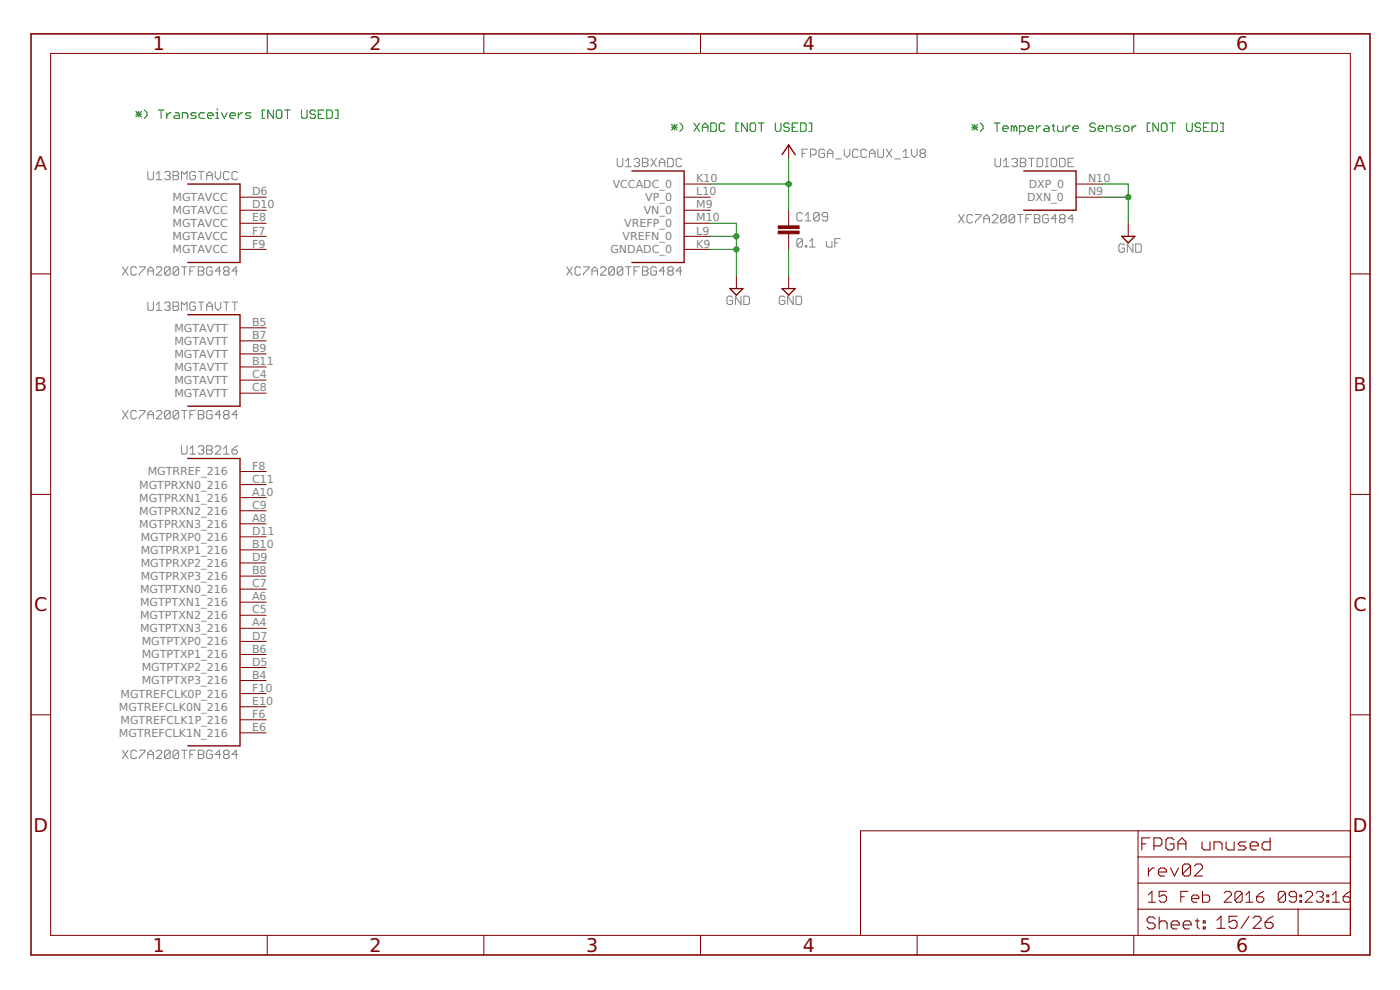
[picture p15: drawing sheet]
<svg xmlns="http://www.w3.org/2000/svg" width="420mm" height="297mm" viewBox="0 0 420 297" stroke-linecap="round" stroke-linejoin="round" font-family="sans-serif">
<defs><g id="words">
<g font-size="5.7" fill="#800000">
<text x="45.9" y="15.1">1</text>
<text x="110.9" y="15.1">2</text>
<text x="175.9" y="15.1">3</text>
<text x="240.9" y="15.1">4</text>
<text x="305.9" y="15.1">5</text>
<text x="371" y="15.1">6</text>
<text x="10.3" y="51.1">A</text>
<text x="406.2" y="51.1">A</text>
<text x="10.3" y="117.3">B</text>
<text x="406.2" y="117.3">B</text>
<text x="10.3" y="183.4">C</text>
<text x="406.2" y="183.4">C</text>
<text x="10.1" y="249.6">D</text>
<text x="406" y="249.6">D</text>
<text x="45.9" y="285.6">1</text>
<text x="110.9" y="285.6">2</text>
<text x="175.9" y="285.6">3</text>
<text x="240.9" y="285.6">4</text>
<text x="305.9" y="285.6">5</text>
<text x="371" y="285.6">6</text>
</g>
<g font-size="3.3" fill="#808080">
<text x="75.6" y="58.6">D6</text>
<text x="183.9" y="56.4">VCCADC_0</text>
<text x="208.9" y="54.7">K10</text>
<text x="208.9" y="58.6">L10</text>
<text x="308.7" y="56.4">DXP_0</text>
<text x="326.5" y="54.7">N10</text>
<text x="326.5" y="58.6">N9</text>
<text x="51.8" y="60.3">MGTAVCC</text>
<text x="51.8" y="64.2">MGTAVCC</text>
<text x="75.6" y="62.5">D10</text>
<text x="193.2" y="64.2">VN_0</text>
<text x="193.7" y="60.3">VP_0</text>
<text x="208.9" y="62.5">M9</text>
<text x="308.2" y="60.3">DXN_0</text>
<text x="51.8" y="68.2">MGTAVCC</text>
<text x="75.6" y="66.4">E8</text>
<text x="75.6" y="70.4">F7</text>
<text x="187.3" y="68.2">VREFP_0</text>
<text x="208.9" y="66.4">M10</text>
<text x="208.9" y="70.4">L9</text>
<text x="51.8" y="72.1">MGTAVCC</text>
<text x="51.8" y="76">MGTAVCC</text>
<text x="75.6" y="74.3">F9</text>
<text x="183.2" y="76">GNDADC_0</text>
<text x="186.9" y="72.1">VREFN_0</text>
<text x="208.9" y="74.3">K9</text>
<text x="52.3" y="99.5">MGTAVTT</text>
<text x="75.6" y="97.8">B5</text>
<text x="75.6" y="101.7">B7</text>
<text x="52.3" y="103.4">MGTAVTT</text>
<text x="52.3" y="107.4">MGTAVTT</text>
<text x="75.6" y="105.6">B9</text>
<text x="52.3" y="111.3">MGTAVTT</text>
<text x="75.6" y="109.6">B11</text>
<text x="75.6" y="113.5">C4</text>
<text x="52.3" y="115.2">MGTAVTT</text>
<text x="52.3" y="119.1">MGTAVTT</text>
<text x="75.6" y="117.4">C8</text>
<text x="44.3" y="142.7">MGTRREF_216</text>
<text x="75.6" y="140.9">F8</text>
<text x="41.8" y="146.6">MGTPRXN0_216</text>
<text x="75.6" y="144.8">C11</text>
<text x="75.6" y="148.8">A10</text>
<text x="41.8" y="150.5">MGTPRXN1_216</text>
<text x="41.8" y="154.4">MGTPRXN2_216</text>
<text x="75.6" y="152.7">C9</text>
<text x="41.8" y="158.3">MGTPRXN3_216</text>
<text x="75.6" y="156.6">A8</text>
<text x="75.6" y="160.5">D11</text>
<text x="42.2" y="162.3">MGTPRXP0_216</text>
<text x="42.2" y="166.2">MGTPRXP1_216</text>
<text x="75.6" y="164.4">B10</text>
<text x="42.2" y="170.1">MGTPRXP2_216</text>
<text x="75.6" y="168.4">D9</text>
<text x="75.6" y="172.3">B8</text>
<text x="42" y="177.9">MGTPTXN0_216</text>
<text x="42.2" y="174">MGTPRXP3_216</text>
<text x="75.6" y="176.2">C7</text>
<text x="42" y="181.9">MGTPTXN1_216</text>
<text x="42" y="185.8">MGTPTXN2_216</text>
<text x="75.6" y="180.1">A6</text>
<text x="75.6" y="184.1">C5</text>
<text x="42" y="189.7">MGTPTXN3_216</text>
<text x="75.6" y="188">A4</text>
<text x="75.6" y="191.9">D7</text>
<text x="42.5" y="193.6">MGTPTXP0_216</text>
<text x="42.5" y="197.5">MGTPTXP1_216</text>
<text x="75.6" y="195.8">B6</text>
<text x="42.5" y="201.5">MGTPTXP2_216</text>
<text x="75.6" y="199.7">D5</text>
<text x="75.6" y="203.7">B4</text>
<text x="36.2" y="209.3">MGTREFCLK0P_216</text>
<text x="42.5" y="205.4">MGTPTXP3_216</text>
<text x="75.6" y="207.6">F10</text>
<text x="35.7" y="213.2">MGTREFCLK0N_216</text>
<text x="75.6" y="211.5">E10</text>
<text x="75.6" y="215.4">F6</text>
<text x="35.7" y="221.1">MGTREFCLK1N_216</text>
<text x="36.2" y="217.1">MGTREFCLK1P_216</text>
<text x="75.6" y="219.3">E6</text>
</g>
</g></defs>
<g fill="none" stroke="#808080" stroke-width=".3">
<path d="M44.4 51.4v2.1l.4 .4h.8l.4-.4v-2.1M46.9 53.9h1.7M46.9 52.3l.8-.9v2.5M49.4 51.8l.4-.4h.9l.4 .4v.5l-.4 .4M50.2 52.7h.5M50.7 52.7l.4 .4v.4l-.4 .4h-.9l-.4-.4M51.9 51.4h1.3l.4 .4v.5l-.4 .4 .4 .4v.4l-.4 .4h-1.3zM51.9 52.7h1.3M54.5 53.9v-2.5l.8 .9 .8-.9v2.5M58.7 51.8l-.4-.4h-.9l-.4 .4v1.7l.4 .4h.9l.4-.4v-.8h-.9M59.5 51.4h1.7M60.3 51.4v2.5"/>
<path d="M62 53.9v-1.6l.9-.9 .8 .9v1.6M62 52.7h1.7M64.6 51.4v1.7l.8 .8 .9-.8v-1.7M68.8 51.8l-.5-.4h-.8l-.4 .4v1.7l.4 .4h.8l.5-.4M71.3 51.8l-.4-.4h-.9l-.4 .4v1.7l.4 .4h.9l.4-.4M185.2 47.5v2.1l.5 .4h.8l.4-.4v-2.1M187.7 48.3l.9-.8v2.5M187.7 50h1.7M190.3 47.9l.4-.4h.8l.5 .4v.4l-.5 .5M191.1 48.8h.4M191.5 48.8l.5 .4v.4l-.5 .4h-.8l-.4-.4M192.8 47.5h1.3l.4 .4v.4l-.4 .5 .4 .4v.4l-.4 .4h-1.3z"/>
<path d="M192.8 48.8h1.3M195.3 47.5l1.7 2.5M197 47.5l-1.7 2.5M197.9 48.8h1.6M197.9 50v-1.7l.8-.8 .8 .8v1.7M200.4 47.5h1.2l.5 .4v1.7l-.5 .4h-1.2zM204.6 47.9l-.4-.4h-.9l-.4 .4v1.7l.4 .4h.9l.4-.4M240.7 46h.9M242.4 44.8h-1.7v2.5M243.2 46.4h1.3l.4-.4v-.8l-.4-.4h-1.3v2.5M247.5 45.2l-.5-.4h-.8l-.4 .4v1.7l.4 .4h.8l.5-.4v-.9h-.9M248.3 46h1.7"/>
<path d="M248.3 47.3v-1.7l.8-.8 .9 .8v1.7M250.8 47.7h1.7M253.4 44.8v1.6l.8 .9 .8-.9v-1.6M257.6 45.2l-.5-.4h-.8l-.4 .4v1.7l.4 .4h.8l.5-.4M260.1 45.2l-.4-.4h-.9l-.4 .4v1.7l.4 .4h.9l.4-.4M260.9 46h1.7M260.9 47.3v-1.7l.9-.8 .8 .8v1.7M263.5 44.8v2.1l.4 .4h.8l.4-.4v-2.1M266 44.8l1.7 2.5M267.7 44.8l-1.7 2.5M268.5 47.7h1.7M271 47.3h1.7"/>
<path d="M271 45.6l.9-.8v2.5M273.6 44.8v1.6l.8 .9 .9-.9v-1.6M276.5 46l-.4-.4v-.4l.4-.4h.8l.5 .4v.4l-.5 .4M276.5 46h.8M276.5 46l-.4 .4v.5l.4 .4h.8l.5-.4v-.5l-.5-.4M298.6 47.5v2.1l.4 .4h.9l.4-.4v-2.1M301.2 48.3l.8-.8v2.5M301.2 50h1.6M303.7 47.9l.4-.4h.8l.5 .4v.4l-.5 .5M304.5 48.8h.4M304.9 48.8l.5 .4v.4l-.5 .4h-.8l-.4-.4M306.2 47.5h1.3l.4 .4v.4l-.4 .5 .4 .4v.4l-.4 .4h-1.3z"/>
<path d="M306.2 48.8h1.3M308.7 47.5h1.7M309.6 47.5v2.5M311.3 47.5h1.2l.4 .4v1.7l-.4 .4h-1.2zM313.8 50h.8M313.8 47.5h.8M314.2 47.5v2.5M315.5 47.9l.4-.4h.8l.4 .4v1.7l-.4 .4h-.8l-.4-.4zM318 47.5h1.3l.4 .4v1.7l-.4 .4h-1.3zM320.5 48.8h.9M322.2 47.5h-1.7v2.5h1.7M240.8 64.2l-.4-.4h-.8l-.4 .4v1.7l.4 .4h.8l.4-.4"/>
<path d="M240.8 72l-.4-.4h-.8l-.4 .4v1.7M240.8 72v1.7l-.4 .4h-.8l-.4-.4M240.8 72l-1.6 1.7M241.7 73.7h.4v.4h-.4zM241.7 66.3h1.7M241.7 64.6l.8-.8v2.5M243 74.1h1.6M243 72.5l.8-.9v2.5M245.9 64.2l-.4-.4h-.9l-.4 .4v1.7M245.9 64.2v1.7l-.4 .4h-.9l-.4-.4M245.9 64.2l-1.7 1.7M248 72.5v1.2l.4 .4h1.3v-1.6"/>
<path d="M248.4 65h-1.2l-.5-.4v-.4l.5-.4h.8l.4 .4v1.7l-.4 .4h-.8l-.5-.4M250.5 72.9h.9M252.2 71.6h-1.7v2.5M287.7 64.4l1.6 2.5M289.3 64.4l-1.6 2.5M291.9 64.8l-.4-.4h-.9l-.4 .4v1.7l.4 .4h.9l.4-.4M292.7 64.4h1.7v.4l-1.7 1.7v.4M295.3 66.9v-1.7l.8-.8 .8 .8v1.7M295.3 65.6h1.6M297.8 64.8l.4-.4h.8l.4 .4v.4l-1.6 1.7h1.6M302 64.8l-.4-.4h-.9l-.4 .4v1.7M302 64.8v1.7l-.4 .4h-.9l-.4-.4"/>
<path d="M302 64.8l-1.7 1.7M304.5 64.8l-.4-.4h-.8l-.5 .4v1.7M304.5 64.8v1.7l-.4 .4h-.8l-.5-.4M304.5 64.8l-1.7 1.7M305.4 64.4h1.6M306.2 64.4v2.5M307.9 65.6h.8M309.6 64.4h-1.7v2.5M310.4 64.4h1.3l.4 .4v.4l-.4 .4 .4 .4v.5l-.4 .4h-1.3zM310.4 65.6h1.3M314.6 64.8l-.4-.4h-.8l-.5 .4v1.7l.5 .4h.8l.4-.4v-.9h-.8M317.1 65.6h-1.6l1.2-1.2v2.5"/>
<path d="M318.4 65.6l-.4-.4v-.4l.4-.4h.9l.4 .4v.4l-.4 .4M318.4 65.6l-.4 .4v.5l.4 .4h.9l.4-.4v-.5l-.4-.4M318.4 65.6h.9M322.2 65.6h-1.7l1.3-1.2v2.5M337.5 73.6l-.5-.4h-.8l-.4 .4v1.7l.4 .4h.8l.5-.4v-.9h-.9M340 73.2v2.5l-1.7-2.5v2.5M340.8 73.2h1.3l.4 .4v1.7l-.4 .4h-1.3zM36.8 80.1l1.6 2.4M38.4 80.1l-1.6 2.4M41 80.5l-.4-.4h-.9l-.4 .4v1.6l.4 .4h.9l.4-.4M41.8 80.1h1.7v.4l-1.7 1.6v.4M44.4 82.5v-1.6l.8-.8 .8 .8v1.6"/>
<path d="M44.4 90.6v2.1l.4 .4h.8l.4-.4v-2.1M44.4 81.3h1.6M46.9 80.5l.4-.4h.8l.5 .4v.4l-1.7 1.6h1.7M46.9 91.5l.8-.9v2.5M46.9 93.1h1.7M49.4 91.1l.4-.5h.9l.4 .5v.4l-.4 .4M50.2 91.9h.5M50.7 91.9l.4 .4v.4l-.4 .4h-.9l-.4-.4M51.1 80.5l-.4-.4h-.9l-.4 .4v1.6M51.1 80.5v1.6l-.4 .4h-.9l-.4-.4M51.1 80.5l-1.7 1.6M51.9 90.6h1.3l.4 .5v.4l-.4 .4 .4 .4v.4l-.4 .4h-1.3z"/>
<path d="M51.9 91.9h1.3M53.6 80.5l-.4-.4h-.9l-.4 .4v1.6M53.6 80.5v1.6l-.4 .4h-.9l-.4-.4M53.6 80.5l-1.7 1.6M54.5 80.1h1.6M54.5 93.1v-2.5l.8 .9 .8-.9v2.5M55.3 80.1v2.4M57 81.3h.8M58.7 80.1h-1.7v2.4M58.7 91.1l-.4-.5h-.9l-.4 .5v1.6l.4 .4h.9l.4-.4v-.8h-.9M59.5 80.1h1.3l.4 .4v.4l-.4 .4 .4 .4v.4l-.4 .4h-1.3zM59.5 81.3h1.3"/>
<path d="M59.5 90.6h1.7M60.3 90.6v2.5M62 93.1v-1.6l.9-.9 .8 .9v1.6M62 91.9h1.7M63.7 80.5l-.4-.4h-.8l-.5 .4v1.6l.5 .4h.8l.4-.4v-.8h-.8M64.6 90.6v1.7l.8 .8 .9-.8v-1.7M66.3 81.3h-1.7l1.2-1.2v2.4M67.1 90.6h1.7M67.5 81.3l-.4-.4v-.4l.4-.4h.8l.5 .4v.4l-.5 .4M67.5 81.3l-.4 .4v.4l.4 .4h.8l.5-.4v-.4l-.5-.4M67.5 81.3h.8M67.9 90.6v2.5"/>
<path d="M69.6 90.6h1.7M70.5 90.6v2.5M71.3 81.3h-1.7l1.3-1.2v2.4M170.1 80.1l1.6 2.4M171.7 80.1l-1.6 2.4M174.3 80.5l-.5-.4h-.8l-.4 .4v1.6l.4 .4h.8l.5-.4M175.1 80.1h1.7v.4l-1.7 1.6v.4M177.7 81.3h1.6M177.7 82.5v-1.6l.8-.8 .8 .8v1.6M180.2 80.5l.4-.4h.8l.4 .4v.4l-1.6 1.6h1.6M184.4 80.5l-.4-.4h-.9l-.4 .4v1.6M184.4 80.5v1.6l-.4 .4h-.9l-.4-.4"/>
<path d="M184.4 80.5l-1.7 1.6M186.9 80.5l-.4-.4h-.8l-.5 .4v1.6M186.9 80.5v1.6l-.4 .4h-.8l-.5-.4M186.9 80.5l-1.7 1.6M187.7 80.1h1.7M188.6 80.1v2.4M190.3 81.3h.8M192 80.1h-1.7v2.4M192.8 80.1h1.3l.4 .4v.4l-.4 .4 .4 .4v.4l-.4 .4h-1.3zM192.8 81.3h1.3M197 80.5l-.4-.4h-.9l-.4 .4v1.6l.4 .4h.9l.4-.4v-.8h-.8M199.5 81.3h-1.6l1.2-1.2v2.4"/>
<path d="M200.8 81.3l-.4-.4v-.4l.4-.4h.8l.5 .4v.4l-.5 .4M200.8 81.3l-.4 .4v.4l.4 .4h.8l.5-.4v-.4l-.5-.4M200.8 81.3h.8M204.6 81.3h-1.7l1.3-1.2v2.4M219.9 89.3l-.5-.4h-.8l-.4 .4v1.7l.4 .4h.8l.5-.4v-.9h-.9M222.4 88.9v2.5l-1.7-2.5v2.5M223.2 88.9h1.3l.4 .4v1.7l-.4 .4h-1.3zM235.5 89.3l-.4-.4h-.8l-.4 .4v1.7l.4 .4h.8l.4-.4v-.9h-.8M238.1 88.9v2.5l-1.7-2.5v2.5M238.9 88.9h1.3l.4 .4v1.7l-.4 .4h-1.3zM36.8 123.2l1.6 2.5M38.4 123.2l-1.6 2.5"/>
<path d="M41 123.6l-.4-.4h-.9l-.4 .4v1.7l.4 .4h.9l.4-.4M41.8 123.2h1.7v.4l-1.7 1.7v.4M44.4 125.7v-1.7l.8-.8 .8 .8v1.7M44.4 124.4h1.6M46.9 123.6l.4-.4h.8l.5 .4v.4l-1.7 1.7h1.7M51.1 123.6l-.4-.4h-.9l-.4 .4v1.7M51.1 123.6v1.7l-.4 .4h-.9l-.4-.4M51.1 123.6l-1.7 1.7M53.6 123.6l-.4-.4h-.9l-.4 .4v1.7M53.6 123.6v1.7l-.4 .4h-.9l-.4-.4M53.6 123.6l-1.7 1.7M54.5 123.2h1.6"/>
<path d="M54.5 133.8v2l.4 .5h.8l.4-.5v-2M55.3 123.2v2.5M57 124.4h.8M57 136.3h1.7M57 134.6l.8-.8v2.5M58.7 123.2h-1.7v2.5M59.5 123.2h1.3l.4 .4v.4l-.4 .4 .4 .4v.5l-.4 .4h-1.3zM59.5 134.2l.4-.4h.9l.4 .4v.4l-.4 .4M59.5 124.4h1.3M60.3 135h.5M60.8 135l.4 .4v.4l-.4 .5h-.9l-.4-.5M62 133.8h1.3l.4 .4v.4l-.4 .4 .4 .4v.4l-.4 .5h-1.3z"/>
<path d="M62 135h1.3M63.7 123.6l-.4-.4h-.8l-.5 .4v1.7l.5 .4h.8l.4-.4v-.9h-.8M64.6 134.2l.4-.4h.8l.5 .4v.4l-1.7 1.7h1.7M66.3 124.4h-1.7l1.2-1.2v2.5M67.1 136.3h1.7M67.1 134.6l.8-.8v2.5M67.5 124.4l-.4-.4v-.4l.4-.4h.8l.5 .4v.4l-.5 .4M67.5 124.4l-.4 .4v.5l.4 .4h.8l.5-.4v-.5l-.5-.4M67.5 124.4h.8M69.6 135h1.3l.4 .4v.4l-.4 .5h-.9l-.4-.5zM71.3 124.4h-1.7l1.3-1.2v2.5M71.3 133.8l-.8 .4-.9 .8"/>
<path d="M36.8 225.1l1.6 2.5M38.4 225.1l-1.6 2.5M41 225.5l-.4-.4h-.9l-.4 .4v1.7l.4 .4h.9l.4-.4M41.8 225.1h1.7v.4l-1.7 1.7v.4M44.4 227.6v-1.7l.8-.8 .8 .8v1.7M44.4 226.4h1.6M46.9 225.5l.4-.4h.8l.5 .4v.4l-1.7 1.7h1.7M51.1 225.5l-.4-.4h-.9l-.4 .4v1.7M51.1 225.5v1.7l-.4 .4h-.9l-.4-.4M51.1 225.5l-1.7 1.7M53.6 225.5l-.4-.4h-.9l-.4 .4v1.7M53.6 225.5v1.7l-.4 .4h-.9l-.4-.4"/>
<path d="M53.6 225.5l-1.7 1.7M54.5 225.1h1.6M55.3 225.1v2.5M57 226.4h.8M58.7 225.1h-1.7v2.5M59.5 225.1h1.3l.4 .4v.4l-.4 .5 .4 .4v.4l-.4 .4h-1.3zM59.5 226.4h1.3M63.7 225.5l-.4-.4h-.8l-.5 .4v1.7l.5 .4h.8l.4-.4v-.8h-.8M66.3 226.4h-1.7l1.2-1.3v2.5M67.5 226.4l-.4-.5v-.4l.4-.4h.8l.5 .4v.4l-.5 .5M67.5 226.4l-.4 .4v.4l.4 .4h.8l.5-.4v-.4l-.5-.4M67.5 226.4h.8"/>
<path d="M71.3 226.4h-1.7l1.3-1.3v2.5"/>
</g>
<g fill="none" stroke="#800000" stroke-width=".32">
<path d="M342.7 253.2h1.2M345.1 251.4h-2.4v3.6M346.3 253.8h1.8l.6-.6v-1.2l-.6-.6h-1.8v3.6M352.3 252l-.6-.6h-1.2l-.6 .6v2.4l.6 .6h1.2l.6-.6v-1.2h-1.2M353.5 253.2h2.4M353.5 255v-2.4l1.2-1.2 1.2 1.2v2.4M357.3 259.8v2.5l-.6 .5h-1.2l-.6-.5M357.3 259.8l-.6-.6h-1.2l-.6 .6v2.5M357.3 259.8l-2.4 2.5M358.5 259.8l.6-.6h1.2l.6 .6v.6l-2.4 2.4h2.4M360.7 252.6v1.8l.6 .6h1.8v-2.4M364.3 255v-2.4h1.9l.6 .6v1.8"/>
<path d="M368 252.6v1.8l.6 .6h1.8v-2.4M374 252.6h-1.8l-.6 .6 .6 .6h1.2l.6 .6-.6 .6h-1.8M375.2 253.8h2.4v-.6l-.6-.6h-1.2l-.6 .6v1.2l.6 .6h1.2M381.2 251.4v3.6h-1.8l-.6-.6v-1.2l.6-.6h1.8M344.7 260.4v2.4M346.5 260.4h-.7l-1.1 1.2M346.7 275.7l-.6-.6h-1.2l-.6 .6v.6l.6 .6h1.2l.6 .6v.6l-.6 .6h-1.2l-.6-.6M347.7 261.6h2.4v-.6l-.6-.6h-1.2l-.6 .6v1.3l.6 .5h1.2M347.9 275.1v3.6M347.9 276.9l.6-.6h1.2l.6 .6v1.8M351.3 260.4l1.2 2.4 1.2-2.4M351.5 277.5h2.4v-.6l-.6-.6h-1.2l-.6 .6v1.2l.6 .6h1.2"/>
<path d="M355.1 277.5h2.4v-.6l-.6-.6h-1.2l-.6 .6v1.2l.6 .6h1.2M358.7 276.3h1.2M359.3 275.7v2.4l.6 .6M361.1 276.3h.6v.6h-.6zM361.1 278.1h.6v.6h-.6zM365.2 276.1l1.2-1.2v3.6M365.2 278.5h2.4M371.2 274.9h-2.3v1.8l1.1-.6h.6l.6 .6v1.2l-.6 .6h-1.2l-.5-.6M374.9 274.9l-2.5 3.6M376.1 275.5l.6-.6h1.2l.6 .6v.6l-2.4 2.4h2.4M379.7 276.7h1.8l.6 .6v.6l-.6 .6h-1.2l-.6-.6zM382.1 274.9l-1.2 .6-1.2 1.2"/>
</g>
<path d="M56.3 55.2h15.7v23.6h-15.7M189.6 51.3h15.7v27.5h-15.7M234.7 46.4l2-2.9 2 2.9M307.3 51.3h15.6v11.8h-15.6M336.7 70.9h3.9l-2 2zM56.3 94.4h15.7v27.5h-15.7M219 86.6h4l-2 2zM234.7 86.6h4l-2 2zM56.3 137.6h15.7v86.2h-15.7" fill="none" stroke="#800000" stroke-width=".4"/>
<g fill="none" stroke="#800000" stroke-width=".3">
<path d="M15.2 16h390.1v264.6h-390.1zM80.2 10.2v5.8M145.2 10.2v5.8M210.2 10.2v5.8M275.2 10.2v5.8M340.3 10.2v5.8M72 59.2h7.9M205.3 59.2h7.9M205.3 55.2h7.9M236.7 43.5v3.9M322.9 59.2h7.9M322.9 55.2h7.9"/>
<path d="M72 63.1h7.9M72 67h7.9M72 70.9h7.9M72 74.8h7.9M205.3 63.1h7.9M205.3 67h7.9M205.3 70.9h7.9M205.3 74.8h7.9M236.7 63.1v4.7M236.7 70.1v4.7M338.6 67v3.9M9.3 82.2h5.9"/>
<path d="M72 98.4h7.9M221 82.7v3.9M236.7 82.7v3.9M405.3 82.2h5.8M72 102.3h7.9M72 106.2h7.9M72 110.1h7.9M72 114h7.9M72 118h7.9M9.3 148.3h5.9M72 141.5h7.9M72 145.4h7.9"/>
<path d="M72 149.3h7.9M72 153.2h7.9M72 157.2h7.9M405.3 148.3h5.8M72 161.1h7.9M72 165h7.9M72 168.9h7.9M72 172.8h7.9M72 176.8h7.9M72 180.7h7.9M72 184.6h7.9M72 188.5h7.9"/>
<path d="M72 192.4h7.9M72 196.4h7.9M9.3 214.5h5.9M72 200.3h7.9M72 204.2h7.9M72 208.1h7.9M72 212h7.9M72 216h7.9M72 219.9h7.9M405.3 214.5h5.8M341.5 249.3v31.3M341.5 257.1h63.8"/>
<path d="M405.3 249.3h-147v31.3M341.5 272.8h63.8M341.5 265h63.8M344.6 268.5l1.1-1.1v3.3M344.6 270.7h2.2M350.1 267.4h-2.2v1.7l1.1-.6h.5l.6 .6v1.1l-.6 .5h-1.1l-.5-.5M354.4 269.1h1.1M356.6 267.4h-2.2v3.3M357.6 269.6h2.2v-.5l-.5-.6h-1.1l-.6 .6v1.1l.6 .5h1.1M360.9 267.4v3.3h1.6l.6-.5v-1.1l-.6-.6h-1.6M367.4 268l.5-.6h1.1l.5 .6v.5l-2.1 2.2h2.1M372.8 268v2.2l-.5 .5h-1.1l-.6-.5"/>
<path d="M372.8 268l-.5-.6h-1.1l-.6 .6v2.2M372.8 268l-2.2 2.2M373.9 270.7h2.1M373.9 268.5l1-1.1v3.3M377.1 269.1h1.7l.5 .5v.6l-.5 .5h-1.1l-.6-.5zM379.3 267.4l-1.1 .6-1.1 1.1M385.8 268v2.2l-.6 .5h-1l-.6-.5M385.8 268l-.6-.6h-1l-.6 .6v2.2M385.8 268l-2.2 2.2M389 269.1h-1.6l-.5-.6v-.5l.5-.6h1.1l.5 .6v2.2l-.5 .5h-1.1l-.5-.5M389.6 272.8v7.8M390.1 270.2h.6v.5h-.6z"/>
<path d="M390.1 268.5h.6v.6h-.6zM391.7 268l.6-.6h1.1l.5 .6v.5l-2.2 2.2h2.2M395 268l.5-.6h1.1l.6 .6v.5l-.6 .6M396.1 269.1h.5M396.6 269.1l.6 .5v.6l-.6 .5h-1.1l-.5-.5M398.2 270.2h.6v.5h-.6zM398.2 268.5h.6v.6h-.6zM399.9 270.7h2.1M399.9 268.5l1-1.1v3.3M403.1 269.1h1.6l.6 .5v.6l-.6 .5h-1.1l-.5-.5zM405.3 267.4l-1.1 .6-1.1 1.1M80.2 280.6v5.9"/>
<path d="M145.2 280.6v5.9M210.2 280.6v5.9M275.2 280.6v5.9M340.3 280.6v5.9"/>
</g>
<path d="M9.3 10.2h401.8v276.3h-401.8z" fill="none" stroke="#800000" stroke-width=".47"/>
<g fill="#800000" stroke="#800000" stroke-width=".3">
<path d="M233.6 69.3h6.2v.8h-6.2z"/>
<path d="M233.6 67.8h6.2v.8h-6.2z"/>
</g>
<g fill="none" stroke="#008000" stroke-width=".3">
<path d="M40.8 33.4l1.7 1.7M40.8 34.3h1.7M41.6 33.4v1.7M42.5 33.4l-1.7 1.7M43.3 33l.9 .8v.9l-.9 .8M47.5 33h1.7M48.4 33v2.5M50.1 33.8v1.7M51.3 33.8h-.4l-.8 .9M52.6 33.8h.8l.4 .5v1.2h-1.2l-.4-.4 .4-.4h1.2M54.7 35.5v-1.7h1.2l.5 .5v1.2M58.9 33.8h-1.3l-.4 .5 .4 .4h.9l.4 .4-.4 .4h-1.3"/>
<path d="M61.4 33.8h-1.2l-.5 .5v.8l.5 .4h1.2M62.3 34.7h1.6v-.4l-.4-.5h-.8l-.4 .5v.8l.4 .4h.8M64.8 33.8h.4v1.7M64.8 35.5h.8M65.2 32.6v.4M66.5 33.8l.8 1.7 .9-1.7M69 34.7h1.7v-.4l-.4-.5h-.9l-.4 .5v.8l.4 .4h.9M71.5 33.8v1.7M72.8 33.8h-.4l-.9 .9M75.3 33.8h-1.2l-.5 .5 .5 .4h.8l.4 .4-.4 .4h-1.3M79.5 33h-.8v2.5h.8M82 33v2.5l-1.6-2.5v2.5"/>
<path d="M83.3 33h.9l.4 .4v1.7l-.4 .4h-.9l-.4-.4v-1.7zM85.4 33h1.7M86.3 33v2.5M90.5 33v2.1l.4 .4h.8l.5-.4v-2.1M94.7 33.4l-.4-.4h-.9l-.4 .4v.4l.4 .5h.9l.4 .4v.4l-.4 .4h-.9l-.4-.4M95.5 34.3h.9M97.2 33h-1.7v2.5h1.7M98.1 33h1.2l.4 .4v1.7l-.4 .4h-1.2zM100.6 33h.8v2.5h-.8M201.5 38.2h1.7M201.5 37.3l1.7 1.7M202.4 37.3v1.7"/>
<path d="M203.2 37.3l-1.7 1.7M204 36.9l.9 .9v.8l-.9 .8M208.3 36.9l1.6 2.5M209.9 36.9l-1.6 2.5M210.8 38.2h1.6M210.8 39.4v-1.6l.8-.9 .8 .9v1.6M213.3 36.9h1.3l.4 .4v1.7l-.4 .4h-1.3zM217.5 37.3l-.4-.4h-.8l-.5 .4v1.7l.5 .4h.8l.4-.4M221.7 36.9h-.8v2.5h.8M224.3 36.9v2.5l-1.7-2.5v2.5M225.5 36.9h.9l.4 .4v1.7l-.4 .4h-.9l-.4-.4v-1.7zM227.6 36.9h1.7"/>
<path d="M228.5 36.9v2.5M232.7 36.9v2.1l.4 .4h.8l.5-.4v-2.1M236.9 37.3l-.4-.4h-.9l-.4 .4v.5l.4 .4h.9l.4 .4v.4l-.4 .4h-.9l-.4-.4M237.7 38.2h.9M239.4 36.9h-1.7v2.5h1.7M240.3 36.9h1.2l.4 .4v1.7l-.4 .4h-1.2zM242.8 36.9h.8v2.5h-.8M291.7 37.3l1.7 1.7M291.7 38.2h1.7M292.5 37.3v1.7M293.4 37.3l-1.7 1.7M294.2 36.9l.8 .9v.8l-.8 .8"/>
<path d="M298.4 36.9h1.7M299.3 36.9v2.5M300.9 38.6h1.7v-.4l-.4-.4h-.8l-.5 .4v.8l.5 .4h.8M304.3 38.2l-.4-.4h-.4v1.6M304.3 38.2v1.2M304.3 38.2l.4-.4 .5 .4v1.2M306 39.4h1.3l.4-.4v-.8l-.4-.4h-1.3v2.5M308.5 38.6h1.7v-.4l-.4-.4h-.9l-.4 .4v.8l.4 .4h.9M311.1 37.8v1.6M312.3 37.8h-.4l-.8 .8M313.6 37.8h.8l.4 .4v1.2h-1.2l-.4-.4 .4-.4h1.2M315.7 37.8h.8"/>
<path d="M316.1 37.3v1.7l.4 .4M317.4 37.8v1.2l.4 .4h1.2v-1.6M319.9 37.8v1.6M321.2 37.8h-.5l-.8 .8M322 38.6h1.7v-.4l-.4-.4h-.9l-.4 .4v.8l.4 .4h.9M328.7 37.3l-.4-.4h-.8l-.4 .4v.5l.4 .4h.8l.4 .4v.4l-.4 .4h-.8l-.4-.4M329.6 38.6h1.7v-.4l-.5-.4h-.8l-.4 .4v.8l.4 .4h.8M332.1 39.4v-1.6h1.3l.4 .4v1.2M336.3 37.8h-1.2l-.5 .4 .5 .4h.8l.4 .4-.4 .4h-1.3M337.2 38.2l.4-.4h.8l.4 .4v.8l-.4 .4h-.8l-.4-.4zM339.7 37.8v1.6M341 37.8h-.5l-.8 .8"/>
<path d="M345.2 36.9h-.9v2.5h.9M347.7 36.9v2.5l-1.7-2.5v2.5M349 36.9h.8l.4 .4v1.7l-.4 .4h-.8l-.5-.4v-1.7zM351.1 36.9h1.6M351.9 36.9v2.5M356.1 36.9v2.1l.4 .4h.9l.4-.4v-2.1M360.3 37.3l-.4-.4h-.8l-.5 .4v.5l.5 .4h.8l.4 .4v.4l-.4 .4h-.8l-.5-.4M361.2 38.2h.8M362.8 36.9h-1.6v2.5h1.6M363.7 36.9h1.3l.4 .4v1.7l-.4 .4h-1.3zM366.2 36.9h.9v2.5h-.9M213.2 55.2h23.5"/>
<path d="M236.7 47.4v15.7M330.8 59.2h7.8M330.8 55.2h7.8v11.8M213.2 74.8h7.8M213.2 67h7.8v15.7M213.2 70.9h7.8M236.7 74.8v7.9"/>
</g>
<g fill="#008000" stroke="#008000" stroke-width=".3">
<circle cx="221" cy="74.8" r=".78"/>
<circle cx="221" cy="70.9" r=".78"/>
<circle cx="338.6" cy="59.2" r=".78"/>
<circle cx="236.7" cy="55.2" r=".78"/>
</g>
<use href="#words"/>
</svg>
